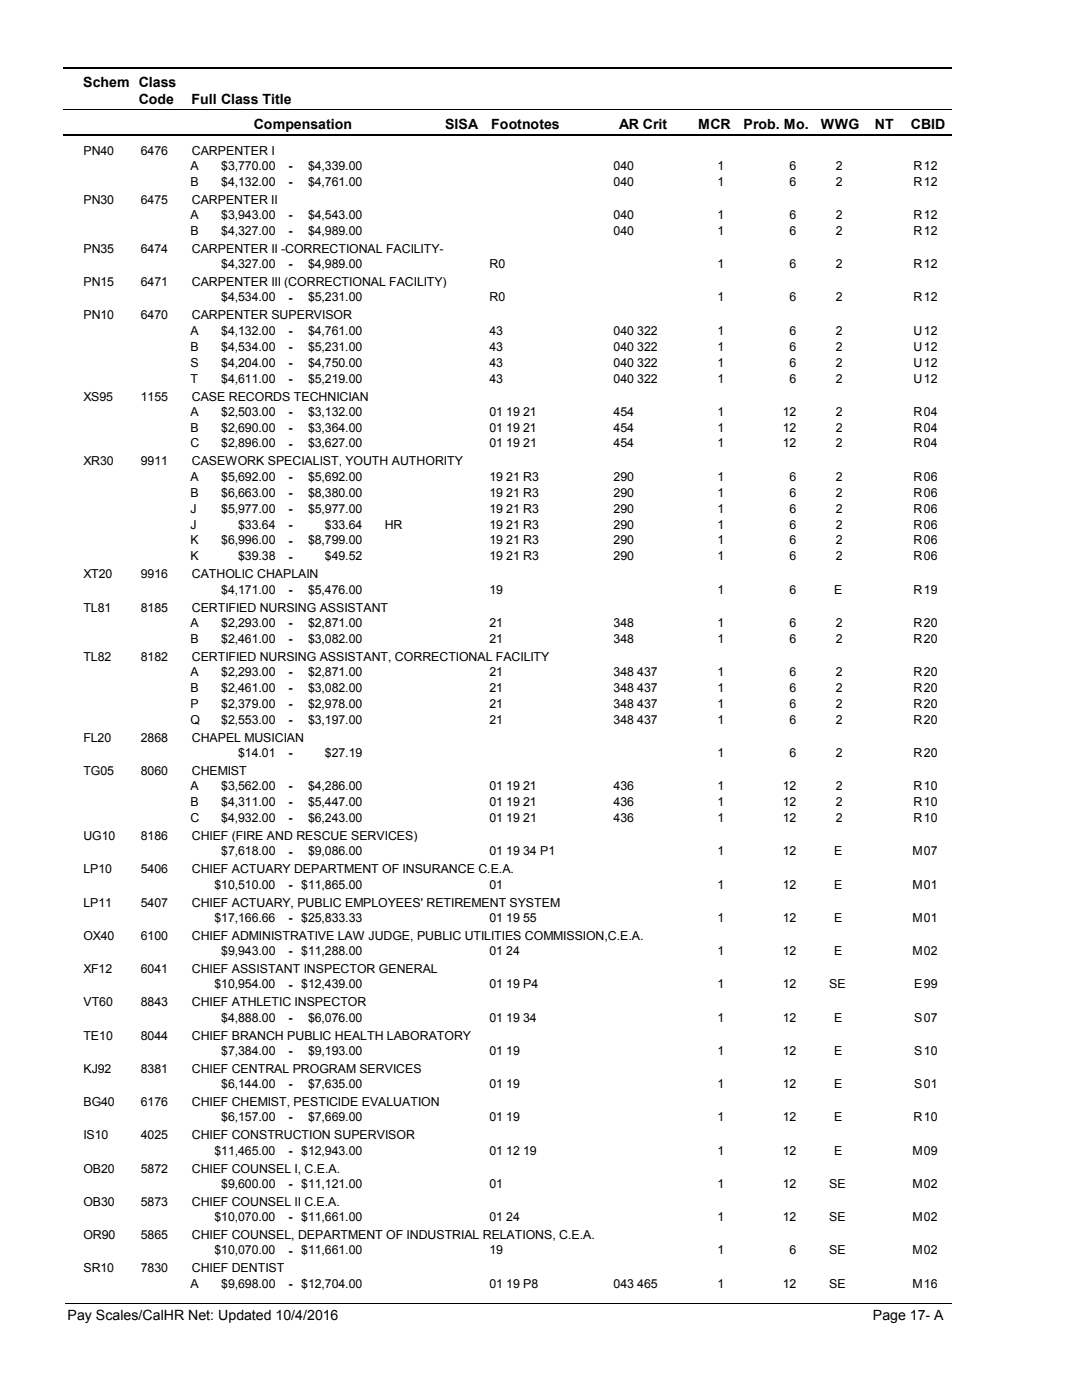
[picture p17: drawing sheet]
<svg xmlns="http://www.w3.org/2000/svg" width="216mm" height="279mm" viewBox="0 0 216 279" stroke-linecap="round" stroke-linejoin="round" font-family="sans-serif">
<defs><g id="words">
<g font-size="2.8">
<text x="16.6" y="17.3">Schem Class</text>
<text x="27.7" y="20.7">Code</text>
<text x="38.2" y="20.7">Full Class Title</text>
<text x="50.6" y="25.7">Compensation</text>
<text x="88.7" y="25.7">SISA</text>
<text x="98" y="25.7">Footnotes</text>
<text x="123.5" y="25.7">AR Crit</text>
<text x="139.2" y="25.7">MCR</text>
<text x="148.3" y="25.7">Prob. Mo.</text>
<text x="163.7" y="25.7">WWG</text>
<text x="174.5" y="25.7">NT</text>
<text x="181.6" y="25.7">CBID</text>
<text x="13.5" y="263.5">Pay Scales/CalHR Net: Updated 10/4/2016</text>
<text x="174.1" y="263.5">Page 17- A</text>
</g>
<g font-size="2.5">
<text x="16.6" y="30.8">PN40</text>
<text x="28.1" y="30.8">6476</text>
<text x="38" y="33.9">A</text>
<text x="38.2" y="30.8">CARPENTER I</text>
<text x="44.1" y="33.9">$3,770.00</text>
<text x="57.5" y="33.9">-</text>
<text x="61.4" y="33.9">$4,339.00</text>
<text x="122.4" y="33.9">040</text>
<text x="143.1" y="33.9">1</text>
<text x="157.5" y="33.9">6</text>
<text x="166.6" y="33.9">2</text>
<text x="182.2" y="33.9">R</text>
<text x="184.2" y="33.9">12</text>
<text x="16.6" y="40.7">PN30</text>
<text x="28.1" y="40.7">6475</text>
<text x="38" y="37.1">B</text>
<text x="38.2" y="40.7">CARPENTER II</text>
<text x="44.1" y="37.1">$4,132.00</text>
<text x="57.5" y="37.1">-</text>
<text x="61.4" y="37.1">$4,761.00</text>
<text x="122.4" y="37.1">040</text>
<text x="143.1" y="37.1">1</text>
<text x="157.5" y="37.1">6</text>
<text x="166.6" y="37.1">2</text>
<text x="182.2" y="37.1">R</text>
<text x="184.2" y="37.1">12</text>
<text x="38" y="43.7">A</text>
<text x="38" y="46.9">B</text>
<text x="44.1" y="43.7">$3,943.00</text>
<text x="44.1" y="46.9">$4,327.00</text>
<text x="57.5" y="43.8">-</text>
<text x="57.5" y="46.9">-</text>
<text x="61.4" y="43.7">$4,543.00</text>
<text x="61.4" y="46.9">$4,989.00</text>
<text x="122.4" y="43.7">040</text>
<text x="122.4" y="46.9">040</text>
<text x="143.1" y="43.7">1</text>
<text x="143.1" y="46.9">1</text>
<text x="157.5" y="43.7">6</text>
<text x="157.5" y="46.9">6</text>
<text x="166.6" y="43.7">2</text>
<text x="166.6" y="46.9">2</text>
<text x="182.2" y="43.7">R</text>
<text x="182.2" y="46.9">R</text>
<text x="184.2" y="43.7">12</text>
<text x="184.2" y="46.9">12</text>
<text x="16.6" y="50.5">PN35</text>
<text x="28.1" y="50.5">6474</text>
<text x="38.2" y="50.5">CARPENTER II -CORRECTIONAL FACILITY-</text>
<text x="44.1" y="53.5">$4,327.00</text>
<text x="57.5" y="53.6">-</text>
<text x="61.4" y="53.5">$4,989.00</text>
<text x="97.6" y="53.5">R0</text>
<text x="143.1" y="53.5">1</text>
<text x="157.5" y="53.5">6</text>
<text x="166.6" y="53.5">2</text>
<text x="182.2" y="53.5">R</text>
<text x="184.2" y="53.5">12</text>
<text x="16.6" y="57.1">PN15</text>
<text x="28.1" y="57.1">6471</text>
<text x="38.2" y="57.1">CARPENTER III (CORRECTIONAL FACILITY)</text>
<text x="16.6" y="63.8">PN10</text>
<text x="28.1" y="63.8">6470</text>
<text x="38.2" y="63.8">CARPENTER SUPERVISOR</text>
<text x="44.1" y="60.2">$4,534.00</text>
<text x="57.5" y="60.2">-</text>
<text x="61.4" y="60.2">$5,231.00</text>
<text x="97.6" y="60.2">R0</text>
<text x="143.1" y="60.2">1</text>
<text x="157.5" y="60.2">6</text>
<text x="166.6" y="60.2">2</text>
<text x="182.2" y="60.2">R</text>
<text x="184.2" y="60.2">12</text>
<text x="38" y="66.8">A</text>
<text x="38" y="70">B</text>
<text x="44.1" y="66.8">$4,132.00</text>
<text x="44.1" y="70">$4,534.00</text>
<text x="57.5" y="66.9">-</text>
<text x="57.5" y="70">-</text>
<text x="61.4" y="66.8">$4,761.00</text>
<text x="61.4" y="70">$5,231.00</text>
<text x="97.6" y="66.8">43</text>
<text x="97.6" y="70">43</text>
<text x="122.4" y="66.8">040 322</text>
<text x="122.4" y="70">040 322</text>
<text x="143.1" y="66.8">1</text>
<text x="143.1" y="70">1</text>
<text x="157.5" y="66.8">6</text>
<text x="157.5" y="70">6</text>
<text x="166.6" y="66.8">2</text>
<text x="166.6" y="70">2</text>
<text x="182.2" y="66.8">U</text>
<text x="182.2" y="70">U</text>
<text x="184.2" y="66.8">12</text>
<text x="184.2" y="70">12</text>
<text x="38" y="73.2">S</text>
<text x="38" y="76.4">T</text>
<text x="44.1" y="73.2">$4,204.00</text>
<text x="44.1" y="76.4">$4,611.00</text>
<text x="57.5" y="73.2">-</text>
<text x="57.5" y="76.4">-</text>
<text x="61.4" y="73.2">$4,750.00</text>
<text x="61.4" y="76.4">$5,219.00</text>
<text x="97.6" y="73.2">43</text>
<text x="97.6" y="76.4">43</text>
<text x="122.4" y="73.2">040 322</text>
<text x="122.4" y="76.4">040 322</text>
<text x="143.1" y="73.2">1</text>
<text x="143.1" y="76.4">1</text>
<text x="157.5" y="73.2">6</text>
<text x="157.5" y="76.4">6</text>
<text x="166.6" y="73.2">2</text>
<text x="166.6" y="76.4">2</text>
<text x="182.2" y="73.2">U</text>
<text x="182.2" y="76.4">U</text>
<text x="184.2" y="73.2">12</text>
<text x="184.2" y="76.4">12</text>
<text x="16.6" y="79.9">XS95</text>
<text x="28.1" y="79.9">1155</text>
<text x="38" y="83">A</text>
<text x="38.2" y="79.9">CASE RECORDS TECHNICIAN</text>
<text x="44.1" y="83">$2,503.00</text>
<text x="57.5" y="83">-</text>
<text x="61.4" y="83">$3,132.00</text>
<text x="97.6" y="83">01 19 21</text>
<text x="122.4" y="83">454</text>
<text x="143.1" y="83">1</text>
<text x="156.1" y="83">12</text>
<text x="166.6" y="83">2</text>
<text x="182.2" y="83">R</text>
<text x="184.2" y="83">04</text>
<text x="38" y="86.1">B</text>
<text x="38" y="89.3">C</text>
<text x="44.1" y="86.1">$2,690.00</text>
<text x="44.1" y="89.3">$2,896.00</text>
<text x="57.5" y="86.2">-</text>
<text x="57.5" y="89.3">-</text>
<text x="61.4" y="86.1">$3,364.00</text>
<text x="61.4" y="89.3">$3,627.00</text>
<text x="97.6" y="86.1">01 19 21</text>
<text x="97.6" y="89.3">01 19 21</text>
<text x="122.4" y="86.1">454</text>
<text x="122.4" y="89.3">454</text>
<text x="143.1" y="86.1">1</text>
<text x="143.1" y="89.3">1</text>
<text x="156.1" y="86.1">12</text>
<text x="156.1" y="89.3">12</text>
<text x="166.6" y="86.1">2</text>
<text x="166.6" y="89.3">2</text>
<text x="182.2" y="86.1">R</text>
<text x="182.2" y="89.3">R</text>
<text x="184.2" y="86.1">04</text>
<text x="184.2" y="89.3">04</text>
<text x="16.6" y="92.9">XR30</text>
<text x="28.1" y="92.9">9911</text>
<text x="38" y="96">A</text>
<text x="38.2" y="92.9">CASEWORK SPECIALIST, YOUTH AUTHORITY</text>
<text x="44.1" y="96">$5,692.00</text>
<text x="61.4" y="96">$5,692.00</text>
<text x="97.6" y="96">19 21 R3</text>
<text x="122.4" y="96">290</text>
<text x="143.1" y="96">1</text>
<text x="157.5" y="96">6</text>
<text x="166.6" y="96">2</text>
<text x="182.2" y="96">R</text>
<text x="184.2" y="96">06</text>
<text x="38" y="99.1">B</text>
<text x="44.1" y="99.1">$6,663.00</text>
<text x="57.5" y="96">-</text>
<text x="57.5" y="99.2">-</text>
<text x="61.4" y="99.1">$8,380.00</text>
<text x="97.6" y="99.1">19 21 R3</text>
<text x="122.4" y="99.1">290</text>
<text x="143.1" y="99.1">1</text>
<text x="157.5" y="99.1">6</text>
<text x="166.6" y="99.1">2</text>
<text x="182.2" y="99.1">R</text>
<text x="184.2" y="99.1">06</text>
<text x="38" y="102.3">J</text>
<text x="38" y="105.5">J</text>
<text x="44.1" y="102.3">$5,977.00</text>
<text x="47.5" y="105.5">$33.64</text>
<text x="57.5" y="102.4">-</text>
<text x="57.5" y="105.5">-</text>
<text x="61.4" y="102.3">$5,977.00</text>
<text x="64.8" y="105.5">$33.64</text>
<text x="76.7" y="105.5">HR</text>
<text x="97.6" y="102.3">19 21 R3</text>
<text x="97.6" y="105.5">19 21 R3</text>
<text x="122.4" y="102.3">290</text>
<text x="122.4" y="105.5">290</text>
<text x="143.1" y="102.3">1</text>
<text x="143.1" y="105.5">1</text>
<text x="157.5" y="102.3">6</text>
<text x="157.5" y="105.5">6</text>
<text x="166.6" y="102.3">2</text>
<text x="166.6" y="105.5">2</text>
<text x="182.2" y="102.3">R</text>
<text x="182.2" y="105.5">R</text>
<text x="184.2" y="102.3">06</text>
<text x="184.2" y="105.5">06</text>
<text x="38" y="108.7">K</text>
<text x="38" y="111.8">K</text>
<text x="44.1" y="108.7">$6,996.00</text>
<text x="47.5" y="111.8">$39.38</text>
<text x="57.5" y="108.7">-</text>
<text x="57.5" y="111.9">-</text>
<text x="61.4" y="108.7">$8,799.00</text>
<text x="64.8" y="111.8">$49.52</text>
<text x="97.6" y="108.7">19 21 R3</text>
<text x="97.6" y="111.8">19 21 R3</text>
<text x="122.4" y="108.7">290</text>
<text x="122.4" y="111.8">290</text>
<text x="143.1" y="108.7">1</text>
<text x="143.1" y="111.8">1</text>
<text x="157.5" y="108.7">6</text>
<text x="157.5" y="111.8">6</text>
<text x="166.6" y="108.7">2</text>
<text x="166.6" y="111.8">2</text>
<text x="182.2" y="108.7">R</text>
<text x="182.2" y="111.8">R</text>
<text x="184.2" y="108.7">06</text>
<text x="184.2" y="111.8">06</text>
<text x="16.6" y="115.4">XT20</text>
<text x="28.1" y="115.4">9916</text>
<text x="38.2" y="115.4">CATHOLIC CHAPLAIN</text>
<text x="44.1" y="118.5">$4,171.00</text>
<text x="57.5" y="118.5">-</text>
<text x="61.4" y="118.5">$5,476.00</text>
<text x="97.6" y="118.5">19</text>
<text x="143.1" y="118.5">1</text>
<text x="157.5" y="118.5">6</text>
<text x="166.3" y="118.5">E</text>
<text x="182.2" y="118.5">R</text>
<text x="184.2" y="118.5">19</text>
<text x="16.6" y="122.1">TL81</text>
<text x="28.1" y="122.1">8185</text>
<text x="38" y="125.1">A</text>
<text x="38.2" y="122.1">CERTIFIED NURSING ASSISTANT</text>
<text x="44.1" y="125.1">$2,293.00</text>
<text x="57.5" y="125.1">-</text>
<text x="61.4" y="125.1">$2,871.00</text>
<text x="97.6" y="125.1">21</text>
<text x="122.4" y="125.1">348</text>
<text x="143.1" y="125.1">1</text>
<text x="157.5" y="125.1">6</text>
<text x="166.6" y="125.1">2</text>
<text x="182.2" y="125.1">R</text>
<text x="184.2" y="125.1">20</text>
<text x="16.6" y="131.9">TL82</text>
<text x="28.1" y="131.9">8182</text>
<text x="38" y="128.3">B</text>
<text x="38.2" y="131.9">CERTIFIED NURSING ASSISTANT, CORRECTIONAL FACILITY</text>
<text x="44.1" y="128.3">$2,461.00</text>
<text x="57.5" y="128.3">-</text>
<text x="61.4" y="128.3">$3,082.00</text>
<text x="97.6" y="128.3">21</text>
<text x="122.4" y="128.3">348</text>
<text x="143.1" y="128.3">1</text>
<text x="157.5" y="128.3">6</text>
<text x="166.6" y="128.3">2</text>
<text x="182.2" y="128.3">R</text>
<text x="184.2" y="128.3">20</text>
<text x="38" y="134.9">A</text>
<text x="44.1" y="134.9">$2,293.00</text>
<text x="57.5" y="135">-</text>
<text x="61.4" y="134.9">$2,871.00</text>
<text x="97.6" y="134.9">21</text>
<text x="122.4" y="134.9">348 437</text>
<text x="143.1" y="134.9">1</text>
<text x="157.5" y="134.9">6</text>
<text x="166.6" y="134.9">2</text>
<text x="182.2" y="134.9">R</text>
<text x="184.2" y="134.9">20</text>
<text x="38" y="138.1">B</text>
<text x="38" y="141.3">P</text>
<text x="44.1" y="138.1">$2,461.00</text>
<text x="44.1" y="141.3">$2,379.00</text>
<text x="57.5" y="138.1">-</text>
<text x="57.5" y="141.3">-</text>
<text x="61.4" y="138.1">$3,082.00</text>
<text x="61.4" y="141.3">$2,978.00</text>
<text x="97.6" y="138.1">21</text>
<text x="97.6" y="141.3">21</text>
<text x="122.4" y="138.1">348 437</text>
<text x="122.4" y="141.3">348 437</text>
<text x="143.1" y="138.1">1</text>
<text x="143.1" y="141.3">1</text>
<text x="157.5" y="138.1">6</text>
<text x="157.5" y="141.3">6</text>
<text x="166.6" y="138.1">2</text>
<text x="166.6" y="141.3">2</text>
<text x="182.2" y="138.1">R</text>
<text x="182.2" y="141.3">R</text>
<text x="184.2" y="138.1">20</text>
<text x="184.2" y="141.3">20</text>
<text x="16.6" y="148">FL20</text>
<text x="28.1" y="148">2868</text>
<text x="38" y="144.5">Q</text>
<text x="38.2" y="148">CHAPEL MUSICIAN</text>
<text x="44.1" y="144.5">$2,553.00</text>
<text x="57.5" y="144.5">-</text>
<text x="61.4" y="144.5">$3,197.00</text>
<text x="97.6" y="144.5">21</text>
<text x="122.4" y="144.5">348 437</text>
<text x="143.1" y="144.5">1</text>
<text x="157.5" y="144.5">6</text>
<text x="166.6" y="144.5">2</text>
<text x="182.2" y="144.5">R</text>
<text x="184.2" y="144.5">20</text>
<text x="16.6" y="154.7">TG05</text>
<text x="28.1" y="154.7">8060</text>
<text x="38.2" y="154.7">CHEMIST</text>
<text x="47.5" y="151.1">$14.01</text>
<text x="57.5" y="151.1">-</text>
<text x="64.8" y="151.1">$27.19</text>
<text x="143.1" y="151.1">1</text>
<text x="157.5" y="151.1">6</text>
<text x="166.6" y="151.1">2</text>
<text x="182.2" y="151.1">R</text>
<text x="184.2" y="151.1">20</text>
<text x="38" y="157.7">A</text>
<text x="38" y="160.9">B</text>
<text x="44.1" y="157.7">$3,562.00</text>
<text x="44.1" y="160.9">$4,311.00</text>
<text x="57.5" y="157.8">-</text>
<text x="57.5" y="160.9">-</text>
<text x="61.4" y="157.7">$4,286.00</text>
<text x="61.4" y="160.9">$5,447.00</text>
<text x="97.6" y="157.7">01 19 21</text>
<text x="97.6" y="160.9">01 19 21</text>
<text x="122.4" y="157.7">436</text>
<text x="122.4" y="160.9">436</text>
<text x="143.1" y="157.7">1</text>
<text x="143.1" y="160.9">1</text>
<text x="156.1" y="157.7">12</text>
<text x="156.1" y="160.9">12</text>
<text x="166.6" y="157.7">2</text>
<text x="166.6" y="160.9">2</text>
<text x="182.2" y="157.7">R</text>
<text x="182.2" y="160.9">R</text>
<text x="184.2" y="157.7">10</text>
<text x="184.2" y="160.9">10</text>
<text x="16.6" y="167.7">UG10</text>
<text x="28.1" y="167.7">8186</text>
<text x="38" y="164.1">C</text>
<text x="38.2" y="167.7">CHIEF (FIRE AND RESCUE SERVICES)</text>
<text x="44.1" y="164.1">$4,932.00</text>
<text x="57.5" y="164.1">-</text>
<text x="61.4" y="164.1">$6,243.00</text>
<text x="97.6" y="164.1">01 19 21</text>
<text x="122.4" y="164.1">436</text>
<text x="143.1" y="164.1">1</text>
<text x="156.1" y="164.1">12</text>
<text x="166.6" y="164.1">2</text>
<text x="182.2" y="164.1">R</text>
<text x="184.2" y="164.1">10</text>
<text x="44.1" y="170.7">$7,618.00</text>
<text x="57.5" y="170.8">-</text>
<text x="61.4" y="170.7">$9,086.00</text>
<text x="97.6" y="170.7">01 19 34 P1</text>
<text x="143.1" y="170.7">1</text>
<text x="156.1" y="170.7">12</text>
<text x="166.3" y="170.7">E</text>
<text x="181.9" y="170.7">M</text>
<text x="184.2" y="170.7">07</text>
<text x="16.6" y="174.3">LP10</text>
<text x="28.1" y="174.3">5406</text>
<text x="38.2" y="174.3">CHIEF ACTUARY DEPARTMENT OF INSURANCE C.E.A.</text>
<text x="42.8" y="177.4">$10,510.00</text>
<text x="57.5" y="177.4">-</text>
<text x="60.1" y="177.4">$11,865.00</text>
<text x="97.6" y="177.4">01</text>
<text x="143.1" y="177.4">1</text>
<text x="156.1" y="177.4">12</text>
<text x="166.3" y="177.4">E</text>
<text x="181.9" y="177.4">M</text>
<text x="184.2" y="177.4">01</text>
<text x="16.6" y="181">LP11</text>
<text x="28.1" y="181">5407</text>
<text x="38.2" y="181">CHIEF ACTUARY, PUBLIC EMPLOYEES' RETIREMENT SYSTEM</text>
<text x="42.8" y="184">$17,166.66</text>
<text x="57.5" y="184">-</text>
<text x="60.1" y="184">$25,833.33</text>
<text x="97.6" y="184">01 19 55</text>
<text x="143.1" y="184">1</text>
<text x="156.1" y="184">12</text>
<text x="166.3" y="184">E</text>
<text x="181.9" y="184">M</text>
<text x="184.2" y="184">01</text>
<text x="16.6" y="187.6">OX40</text>
<text x="28.1" y="187.6">6100</text>
<text x="38.2" y="187.6">CHIEF ADMINISTRATIVE LAW JUDGE, PUBLIC UTILITIES COMMISSION,C.E.A.</text>
<text x="44.1" y="190.6">$9,943.00</text>
<text x="57.5" y="190.7">-</text>
<text x="60.1" y="190.6">$11,288.00</text>
<text x="97.6" y="190.6">01 24</text>
<text x="143.1" y="190.6">1</text>
<text x="156.1" y="190.6">12</text>
<text x="166.3" y="190.6">E</text>
<text x="181.9" y="190.6">M</text>
<text x="184.2" y="190.6">02</text>
<text x="16.6" y="194.2">XF12</text>
<text x="28.1" y="194.2">6041</text>
<text x="38.2" y="194.2">CHIEF ASSISTANT INSPECTOR GENERAL</text>
<text x="42.8" y="197.3">$10,954.00</text>
<text x="57.5" y="197.3">-</text>
<text x="60.1" y="197.3">$12,439.00</text>
<text x="97.6" y="197.3">01 19 P4</text>
<text x="143.1" y="197.3">1</text>
<text x="156.1" y="197.3">12</text>
<text x="165.4" y="197.3">SE</text>
<text x="182.3" y="197.3">E</text>
<text x="184.2" y="197.3">99</text>
<text x="16.6" y="200.9">VT60</text>
<text x="28.1" y="200.9">8843</text>
<text x="38.2" y="200.9">CHIEF ATHLETIC INSPECTOR</text>
<text x="44.1" y="203.9">$4,888.00</text>
<text x="57.5" y="203.9">-</text>
<text x="61.4" y="203.9">$6,076.00</text>
<text x="97.6" y="203.9">01 19 34</text>
<text x="143.1" y="203.9">1</text>
<text x="156.1" y="203.9">12</text>
<text x="166.3" y="203.9">E</text>
<text x="182.3" y="203.9">S</text>
<text x="184.2" y="203.9">07</text>
<text x="16.6" y="207.5">TE10</text>
<text x="28.1" y="207.5">8044</text>
<text x="38.2" y="207.5">CHIEF BRANCH PUBLIC HEALTH LABORATORY</text>
<text x="16.6" y="214.1">KJ92</text>
<text x="28.1" y="214.1">8381</text>
<text x="38.2" y="214.1">CHIEF CENTRAL PROGRAM SERVICES</text>
<text x="44.1" y="210.5">$7,384.00</text>
<text x="57.5" y="210.6">-</text>
<text x="61.4" y="210.5">$9,193.00</text>
<text x="97.6" y="210.5">01 19</text>
<text x="143.1" y="210.5">1</text>
<text x="156.1" y="210.5">12</text>
<text x="166.3" y="210.5">E</text>
<text x="182.3" y="210.5">S</text>
<text x="184.2" y="210.5">10</text>
<text x="16.6" y="220.8">BG40</text>
<text x="28.1" y="220.8">6176</text>
<text x="38.2" y="220.8">CHIEF CHEMIST, PESTICIDE EVALUATION</text>
<text x="44.1" y="217.2">$6,144.00</text>
<text x="57.5" y="217.2">-</text>
<text x="61.4" y="217.2">$7,635.00</text>
<text x="97.6" y="217.2">01 19</text>
<text x="143.1" y="217.2">1</text>
<text x="156.1" y="217.2">12</text>
<text x="166.3" y="217.2">E</text>
<text x="182.3" y="217.2">S</text>
<text x="184.2" y="217.2">01</text>
<text x="16.6" y="227.4">IS10</text>
<text x="28.1" y="227.4">4025</text>
<text x="38.2" y="227.4">CHIEF CONSTRUCTION SUPERVISOR</text>
<text x="44.1" y="223.8">$6,157.00</text>
<text x="57.5" y="223.8">-</text>
<text x="61.4" y="223.8">$7,669.00</text>
<text x="97.6" y="223.8">01 19</text>
<text x="143.1" y="223.8">1</text>
<text x="156.1" y="223.8">12</text>
<text x="166.3" y="223.8">E</text>
<text x="182.2" y="223.8">R</text>
<text x="184.2" y="223.8">10</text>
<text x="42.8" y="230.4">$11,465.00</text>
<text x="57.5" y="230.5">-</text>
<text x="60.1" y="230.4">$12,943.00</text>
<text x="97.6" y="230.4">01 12 19</text>
<text x="143.1" y="230.4">1</text>
<text x="156.1" y="230.4">12</text>
<text x="166.3" y="230.4">E</text>
<text x="181.9" y="230.4">M</text>
<text x="184.2" y="230.4">09</text>
<text x="16.6" y="234">OB20</text>
<text x="28.1" y="234">5872</text>
<text x="38.2" y="234">CHIEF COUNSEL I, C.E.A.</text>
<text x="44.1" y="237.1">$9,600.00</text>
<text x="57.5" y="237.1">-</text>
<text x="60.1" y="237.1">$11,121.00</text>
<text x="97.6" y="237.1">01</text>
<text x="143.1" y="237.1">1</text>
<text x="156.1" y="237.1">12</text>
<text x="165.4" y="237.1">SE</text>
<text x="181.9" y="237.1">M</text>
<text x="184.2" y="237.1">02</text>
<text x="16.6" y="240.7">OB30</text>
<text x="28.1" y="240.7">5873</text>
<text x="38.2" y="240.7">CHIEF COUNSEL II C.E.A.</text>
<text x="42.8" y="243.7">$10,070.00</text>
<text x="57.5" y="243.7">-</text>
<text x="60.1" y="243.7">$11,661.00</text>
<text x="97.6" y="243.7">01 24</text>
<text x="143.1" y="243.7">1</text>
<text x="156.1" y="243.7">12</text>
<text x="165.4" y="243.7">SE</text>
<text x="181.9" y="243.7">M</text>
<text x="184.2" y="243.7">02</text>
<text x="16.6" y="247.3">OR90</text>
<text x="28.1" y="247.3">5865</text>
<text x="38.2" y="247.3">CHIEF COUNSEL, DEPARTMENT OF INDUSTRIAL RELATIONS, C.E.A.</text>
<text x="42.8" y="250.4">$10,070.00</text>
<text x="57.5" y="250.4">-</text>
<text x="60.1" y="250.4">$11,661.00</text>
<text x="97.6" y="250.4">19</text>
<text x="143.1" y="250.4">1</text>
<text x="157.5" y="250.4">6</text>
<text x="165.4" y="250.4">SE</text>
<text x="181.9" y="250.4">M</text>
<text x="184.2" y="250.4">02</text>
<text x="16.6" y="253.9">SR10</text>
<text x="28.1" y="253.9">7830</text>
<text x="38" y="257">A</text>
<text x="38.2" y="253.9">CHIEF DENTIST</text>
<text x="44.1" y="257">$9,698.00</text>
<text x="57.5" y="257">-</text>
<text x="60.1" y="257">$12,704.00</text>
<text x="97.6" y="257">01 19 P8</text>
<text x="122.4" y="257">043 465</text>
<text x="143.1" y="257">1</text>
<text x="156.1" y="257">12</text>
<text x="165.4" y="257">SE</text>
<text x="181.9" y="257">M</text>
<text x="184.2" y="257">16</text>
</g>
</g></defs>
<path d="M12.7 13.5h177.1" fill="none" stroke="#000" stroke-width=".36"/>
<path d="M12.7 21.9h177.1" fill="none" stroke="#000" stroke-width=".2"/>
<path d="M12.7 27h177.1" fill="none" stroke="#000" stroke-width=".35"/>
<g fill="#fff">
<path d="M40.4 31.3h16.2v3h-16.2z" fill-rule="evenodd"/>
<path d="M183.9 31.3h4.1v3h-4.1z" fill-rule="evenodd"/>
<path d="M40.4 34.5h16.2v3h-16.2z" fill-rule="evenodd"/>
<path d="M183.9 34.5h4.1v3h-4.1z" fill-rule="evenodd"/>
<path d="M40.4 41.1h16.2v3h-16.2z" fill-rule="evenodd"/>
<path d="M183.9 41.1h4.1v3h-4.1z" fill-rule="evenodd"/>
<path d="M40.4 44.3h16.2v3h-16.2z" fill-rule="evenodd"/>
<path d="M183.9 44.3h4.1v3h-4.1z" fill-rule="evenodd"/>
<path d="M40.4 50.9h16.2v3h-16.2z" fill-rule="evenodd"/>
<path d="M183.9 50.9h4.1v3h-4.1z" fill-rule="evenodd"/>
<path d="M40.4 57.6h16.2v2.9h-16.2z" fill-rule="evenodd"/>
<path d="M183.9 57.6h4.1v2.9h-4.1z" fill-rule="evenodd"/>
<path d="M40.4 64.2h16.2v3h-16.2z" fill-rule="evenodd"/>
<path d="M183.9 64.2h4.1v3h-4.1z" fill-rule="evenodd"/>
<path d="M40.4 67.4h16.2v3h-16.2z" fill-rule="evenodd"/>
<path d="M183.9 67.4h4.1v3h-4.1z" fill-rule="evenodd"/>
<path d="M40.4 70.6h16.2v2.9h-16.2z" fill-rule="evenodd"/>
<path d="M183.9 70.6h4.1v2.9h-4.1z" fill-rule="evenodd"/>
<path d="M40.4 73.7h16.2v3h-16.2z" fill-rule="evenodd"/>
<path d="M183.9 73.7h4.1v3h-4.1z" fill-rule="evenodd"/>
<path d="M40.4 80.3h16.2v3h-16.2z" fill-rule="evenodd"/>
<path d="M183.9 80.3h4.1v3h-4.1z" fill-rule="evenodd"/>
<path d="M40.4 83.5h16.2v3h-16.2z" fill-rule="evenodd"/>
<path d="M183.9 83.5h4.1v3h-4.1z" fill-rule="evenodd"/>
<path d="M40.4 86.7h16.2v3h-16.2z" fill-rule="evenodd"/>
<path d="M183.9 86.7h4.1v3h-4.1z" fill-rule="evenodd"/>
<path d="M40.4 93.3h16.2v3h-16.2z" fill-rule="evenodd"/>
<path d="M183.9 93.3h4.1v3h-4.1z" fill-rule="evenodd"/>
<path d="M40.4 96.5h16.2v3h-16.2z" fill-rule="evenodd"/>
<path d="M183.9 96.5h4.1v3h-4.1z" fill-rule="evenodd"/>
<path d="M40.4 99.7h16.2v3h-16.2z" fill-rule="evenodd"/>
<path d="M183.9 99.7h4.1v3h-4.1z" fill-rule="evenodd"/>
<path d="M40.4 102.9h16.2v3h-16.2z" fill-rule="evenodd"/>
<path d="M183.9 102.9h4.1v3h-4.1z" fill-rule="evenodd"/>
<path d="M40.4 106.1h16.2v2.9h-16.2z" fill-rule="evenodd"/>
<path d="M183.9 106.1h4.1v2.9h-4.1z" fill-rule="evenodd"/>
<path d="M40.4 109.2h16.2v3h-16.2z" fill-rule="evenodd"/>
<path d="M183.9 109.2h4.1v3h-4.1z" fill-rule="evenodd"/>
<path d="M40.4 115.9h16.2v3h-16.2z" fill-rule="evenodd"/>
<path d="M183.9 115.9h4.1v3h-4.1z" fill-rule="evenodd"/>
<path d="M40.4 122.5h16.2v3h-16.2z" fill-rule="evenodd"/>
<path d="M183.9 122.5h4.1v3h-4.1z" fill-rule="evenodd"/>
<path d="M40.4 125.7h16.2v2.9h-16.2z" fill-rule="evenodd"/>
<path d="M183.9 125.7h4.1v2.9h-4.1z" fill-rule="evenodd"/>
<path d="M40.4 132.3h16.2v3h-16.2z" fill-rule="evenodd"/>
<path d="M183.9 132.3h4.1v3h-4.1z" fill-rule="evenodd"/>
<path d="M40.4 135.5h16.2v3h-16.2z" fill-rule="evenodd"/>
<path d="M183.9 135.5h4.1v3h-4.1z" fill-rule="evenodd"/>
<path d="M40.4 138.7h16.2v3h-16.2z" fill-rule="evenodd"/>
<path d="M183.9 138.7h4.1v3h-4.1z" fill-rule="evenodd"/>
<path d="M40.4 141.8h16.2v3h-16.2z" fill-rule="evenodd"/>
<path d="M183.9 141.8h4.1v3h-4.1z" fill-rule="evenodd"/>
<path d="M40.4 148.5h16.2v3h-16.2z" fill-rule="evenodd"/>
<path d="M183.9 148.5h4.1v3h-4.1z" fill-rule="evenodd"/>
<path d="M40.4 155.1h16.2v3h-16.2z" fill-rule="evenodd"/>
<path d="M183.9 155.1h4.1v3h-4.1z" fill-rule="evenodd"/>
<path d="M40.4 158.3h16.2v3h-16.2z" fill-rule="evenodd"/>
<path d="M183.9 158.3h4.1v3h-4.1z" fill-rule="evenodd"/>
<path d="M40.4 161.5h16.2v2.9h-16.2z" fill-rule="evenodd"/>
<path d="M183.9 161.5h4.1v2.9h-4.1z" fill-rule="evenodd"/>
<path d="M40.4 168.1h16.2v3h-16.2z" fill-rule="evenodd"/>
<path d="M183.9 168.1h4.1v3h-4.1z" fill-rule="evenodd"/>
<path d="M40.4 174.8h16.2v2.9h-16.2z" fill-rule="evenodd"/>
<path d="M183.9 174.8h4.1v2.9h-4.1z" fill-rule="evenodd"/>
<path d="M40.4 181.4h16.2v3h-16.2z" fill-rule="evenodd"/>
<path d="M183.9 181.4h4.1v3h-4.1z" fill-rule="evenodd"/>
<path d="M40.4 188h16.2v3h-16.2z" fill-rule="evenodd"/>
<path d="M183.9 188h4.1v3h-4.1z" fill-rule="evenodd"/>
<path d="M40.4 194.7h16.2v3h-16.2z" fill-rule="evenodd"/>
<path d="M183.9 194.7h4.1v3h-4.1z" fill-rule="evenodd"/>
<path d="M40.4 201.3h16.2v3h-16.2z" fill-rule="evenodd"/>
<path d="M183.9 201.3h4.1v3h-4.1z" fill-rule="evenodd"/>
<path d="M40.4 207.9h16.2v3h-16.2z" fill-rule="evenodd"/>
<path d="M183.9 207.9h4.1v3h-4.1z" fill-rule="evenodd"/>
<path d="M40.4 214.6h16.2v3h-16.2z" fill-rule="evenodd"/>
<path d="M183.9 214.6h4.1v3h-4.1z" fill-rule="evenodd"/>
<path d="M40.4 221.2h16.2v3h-16.2z" fill-rule="evenodd"/>
<path d="M183.9 221.2h4.1v3h-4.1z" fill-rule="evenodd"/>
<path d="M40.4 227.8h16.2v3h-16.2z" fill-rule="evenodd"/>
<path d="M183.9 227.8h4.1v3h-4.1z" fill-rule="evenodd"/>
<path d="M40.4 234.5h16.2v3h-16.2z" fill-rule="evenodd"/>
<path d="M183.9 234.5h4.1v3h-4.1z" fill-rule="evenodd"/>
<path d="M40.4 241.1h16.2v3h-16.2z" fill-rule="evenodd"/>
<path d="M183.9 241.1h4.1v3h-4.1z" fill-rule="evenodd"/>
<path d="M40.4 247.7h16.2v3h-16.2z" fill-rule="evenodd"/>
<path d="M183.9 247.7h4.1v3h-4.1z" fill-rule="evenodd"/>
<path d="M40.4 254.4h16.2v3h-16.2z" fill-rule="evenodd"/>
<path d="M183.9 254.4h4.1v3h-4.1z" fill-rule="evenodd"/>
</g>
<path d="M13.1 260.1h176.7" fill="none" stroke="#000" stroke-width=".2"/>
<use href="#words"/>
</svg>
